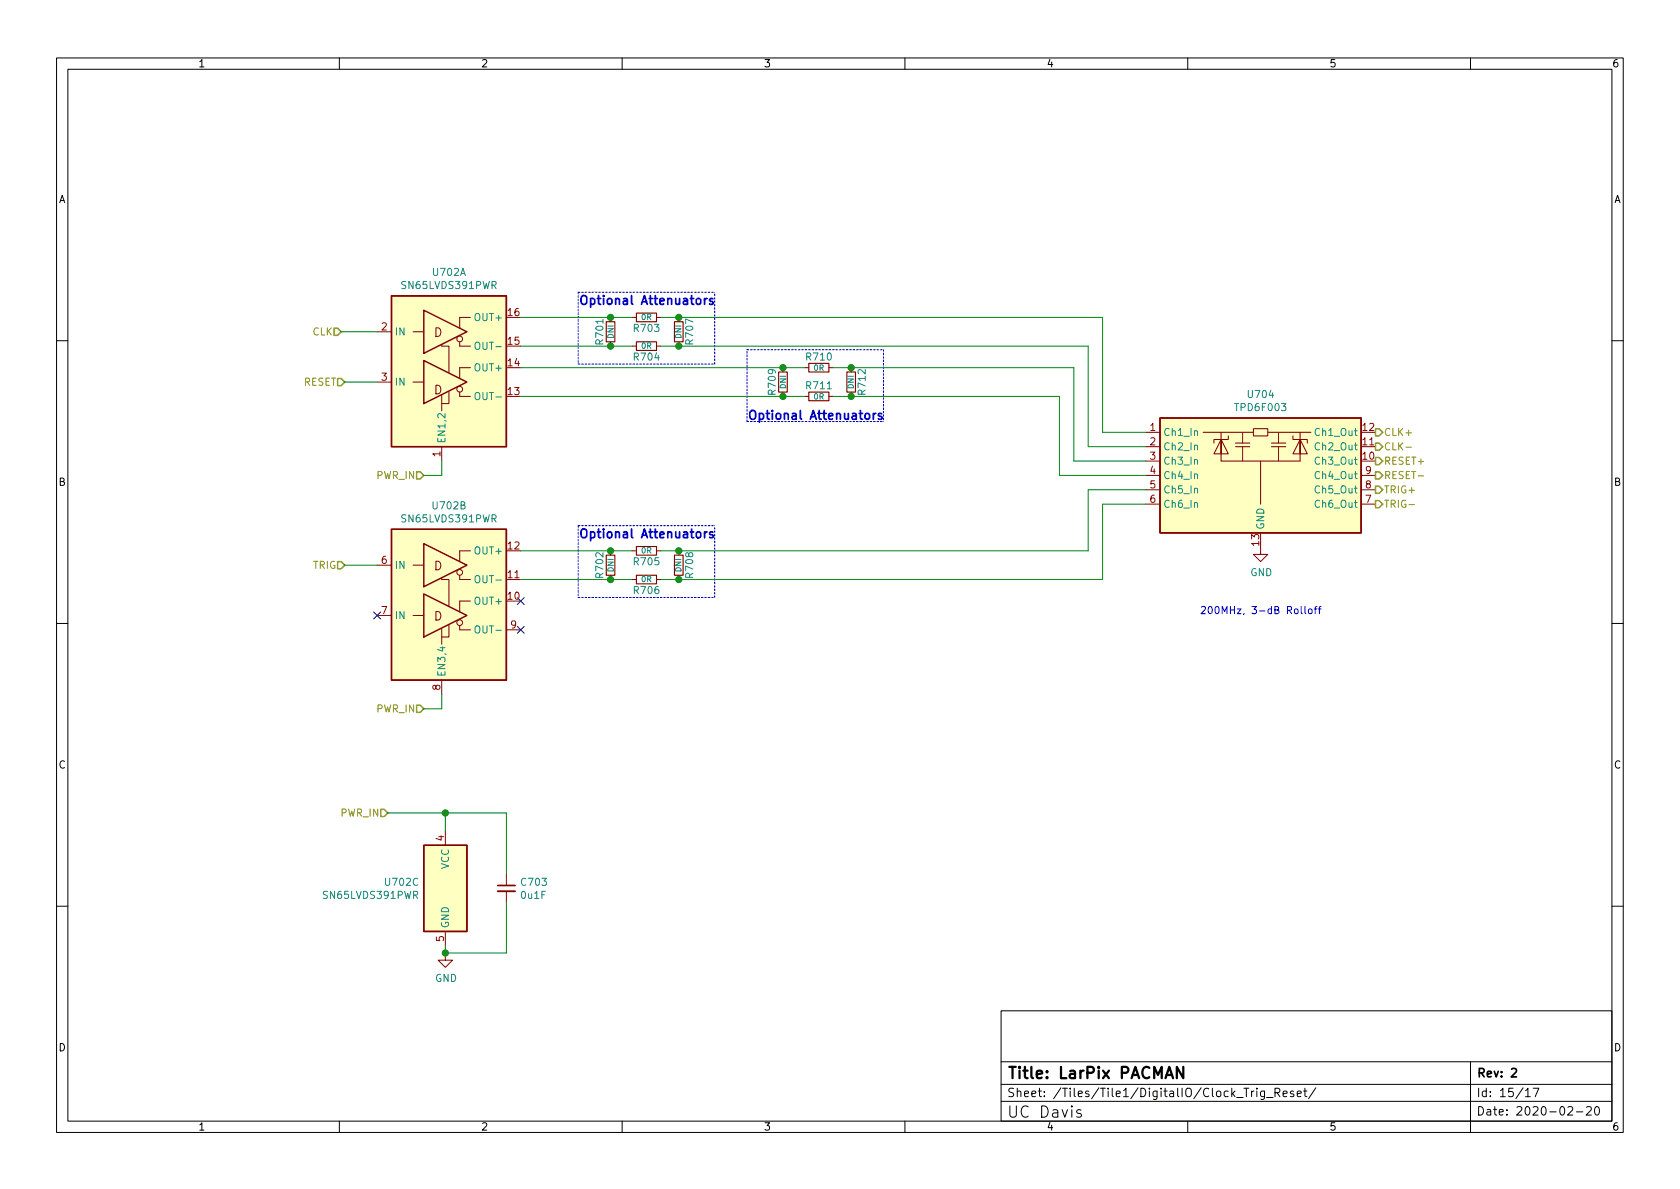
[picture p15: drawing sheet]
<svg xmlns="http://www.w3.org/2000/svg" width="297mm" height="210mm" viewBox="0 0 297 210" stroke-linecap="round" stroke-linejoin="round" font-family="sans-serif">
<defs><g id="words">
<g font-size="2.8">
<text x="178" y="190.8">Title: LarPix PACMAN</text>
<text x="178" y="197.7">UC Davis</text>
</g>
<g font-size="2.2" fill="#0000c2">
<text x="102.2" y="53.9">Optional Attenuators</text>
<text x="132.1" y="74.2">Optional Attenuators</text>
<text x="102.2" y="95.2">Optional Attenuators</text>
</g>
<g font-size="2.1" fill="#840000">
<text x="76.7" y="59.6">D</text>
<text x="76.7" y="69.7">D</text>
<text x="76.7" y="100.8">D</text>
<text x="76.7" y="109.7">D</text>
</g>
<g font-size="2.1">
<text x="261" y="190.5">Rev: 2</text>
<text x="178" y="194">Sheet: /Tiles/Tile1/DigitalIO/Clock_Trig_Reset/</text>
<text x="261" y="197.3">Date: 2020-02-20</text>
<text x="261" y="194">Id: 15/17</text>
</g>
<g font-size="1.8">
<text x="35" y="11.9">1</text>
<text x="85" y="11.9">2</text>
<text x="135" y="11.9">3</text>
<text x="185" y="11.9">4</text>
<text x="235" y="11.9">5</text>
<text x="285" y="11.9">6</text>
<text x="10.3" y="35.9">A</text>
<text x="285.3" y="35.9">A</text>
<text x="10.3" y="85.9">B</text>
<text x="285.3" y="85.9">B</text>
<text x="10.3" y="135.9">C</text>
<text x="285.3" y="135.9">C</text>
<text x="10.3" y="185.9">D</text>
<text x="285.3" y="185.9">D</text>
<text x="35" y="199.9">1</text>
<text x="85" y="199.9">2</text>
<text x="135" y="199.9">3</text>
<text x="185" y="199.9">4</text>
<text x="235" y="199.9">5</text>
<text x="285" y="199.9">6</text>
</g>
<g font-size="1.8" fill="#008484">
<text x="71.3" y="51.1">SN65LVDS391PWR</text>
<text x="76.6" y="48.8">U702A</text>
<text x="69.7" y="59.3">IN</text>
<text x="84.3" y="56.8">OUT+</text>
<text x="112.2" y="58.7">R703</text>
<text x="84.3" y="65.7">OUT+</text>
<text x="84.7" y="61.8">OUT-</text>
<text x="106.7" y="60.8" transform="rotate(-90 106.7 60.8)">R701</text>
<text x="112.2" y="63.8">R704</text>
<text x="122.6" y="60.8" transform="rotate(-90 122.6 60.8)">R707</text>
<text x="142.7" y="63.7">R710</text>
<text x="69.7" y="68.2">IN</text>
<text x="84.7" y="70.7">OUT-</text>
<text x="137.2" y="69.7" transform="rotate(-90 137.2 69.7)">R709</text>
<text x="142.7" y="68.8">R711</text>
<text x="153" y="69.7" transform="rotate(-90 153 69.7)">R712</text>
<text x="220.8" y="70.4">U704</text>
<text x="205.6" y="77.1">Ch1_In</text>
<text x="218.6" y="72.7">TPD6F003</text>
<text x="232.8" y="77.1">Ch1_Out</text>
<text x="78.7" y="78.5" transform="rotate(-90 78.7 78.5)">EN1,2</text>
<text x="205.6" y="79.6">Ch2_In</text>
<text x="205.6" y="82.2">Ch3_In</text>
<text x="232.8" y="82.2">Ch3_Out</text>
<text x="232.8" y="79.6">Ch2_Out</text>
<text x="205.6" y="84.7">Ch4_In</text>
<text x="205.6" y="87.2">Ch5_In</text>
<text x="205.6" y="89.8">Ch6_In</text>
<text x="232.8" y="89.8">Ch6_Out</text>
<text x="232.8" y="87.2">Ch5_Out</text>
<text x="232.8" y="84.7">Ch4_Out</text>
<text x="71.3" y="92.4">SN65LVDS391PWR</text>
<text x="76.6" y="90.1">U702B</text>
<text x="223.5" y="93.7" transform="rotate(-90 223.5 93.7)">GND</text>
<text x="69.7" y="100.6">IN</text>
<text x="84.3" y="98">OUT+</text>
<text x="112.2" y="99.9">R705</text>
<text x="221" y="101.9">GND</text>
<text x="84.3" y="106.9">OUT+</text>
<text x="84.7" y="103.1">OUT-</text>
<text x="106.7" y="102.1" transform="rotate(-90 106.7 102.1)">R702</text>
<text x="112.2" y="105">R706</text>
<text x="122.6" y="102.1" transform="rotate(-90 122.6 102.1)">R708</text>
<text x="69.7" y="109.5">IN</text>
<text x="84.7" y="112">OUT-</text>
<text x="78.7" y="119.8" transform="rotate(-90 78.7 119.8)">EN3,4</text>
<text x="79.4" y="153.7" transform="rotate(-90 79.4 153.7)">VCC</text>
<text x="57.4" y="158.9">SN65LVDS391PWR</text>
<text x="68.2" y="156.6">U702C</text>
<text x="92.2" y="158.9">0u1F</text>
<text x="92.3" y="156.6">C703</text>
<text x="79.4" y="164.2" transform="rotate(-90 79.4 164.2)">GND</text>
<text x="76.9" y="173.6">GND</text>
</g>
<g font-size="1.8" fill="#848400">
<text x="55.3" y="59.3">CLK</text>
<text x="53.6" y="68.2">RESET</text>
<text x="244.6" y="77.1">CLK+</text>
<text x="244.6" y="82.2">RESET+</text>
<text x="244.6" y="79.6">CLK-</text>
<text x="66.6" y="84.7">PWR_IN</text>
<text x="244.6" y="89.8">TRIG-</text>
<text x="244.6" y="87.2">TRIG+</text>
<text x="244.6" y="84.7">RESET-</text>
<text x="55.3" y="100.6">TRIG</text>
<text x="66.6" y="126">PWR_IN</text>
<text x="60.3" y="144.4">PWR_IN</text>
</g>
<g font-size="1.8" fill="#840000">
<text x="67.5" y="58.4">2</text>
<text x="89.8" y="55.9">16</text>
<text x="89.8" y="64.8">14</text>
<text x="89.8" y="61">15</text>
<text x="67.5" y="67.3">3</text>
<text x="89.8" y="69.8">13</text>
<text x="203.3" y="76.2">1</text>
<text x="241" y="76.2">12</text>
<text x="77.9" y="80.8" transform="rotate(-90 77.9 80.8)">1</text>
<text x="203.3" y="78.7">2</text>
<text x="203.3" y="81.3">3</text>
<text x="203.3" y="83.8">4</text>
<text x="241" y="81.3">10</text>
<text x="241" y="78.7">11</text>
<text x="241.4" y="83.8">9</text>
<text x="203.3" y="86.4">5</text>
<text x="203.3" y="88.9">6</text>
<text x="241.4" y="88.9">7</text>
<text x="241.4" y="86.4">8</text>
<text x="67.5" y="99.7">6</text>
<text x="89.8" y="97.1">12</text>
<text x="222.6" y="96.5" transform="rotate(-90 222.6 96.5)">13</text>
<text x="89.8" y="106">10</text>
<text x="89.8" y="102.2">11</text>
<text x="67.5" y="108.6">7</text>
<text x="90.3" y="111.1">9</text>
<text x="77.9" y="122" transform="rotate(-90 77.9 122)">8</text>
<text x="78.5" y="148.7" transform="rotate(-90 78.5 148.7)">4</text>
<text x="78.5" y="166.5" transform="rotate(-90 78.5 166.5)">5</text>
</g>
<text font-size="1.8" fill="#0000c2" x="212.1" y="108.6">200MHz, 3-dB Rolloff</text>
<g font-size="1.4" fill="#008484">
<text x="108.5" y="59.9" transform="rotate(-90 108.5 59.9)">DNI</text>
<text x="113.4" y="56.6">0R</text>
<text x="120.5" y="59.9" transform="rotate(-90 120.5 59.9)">DNI</text>
<text x="113.4" y="61.7">0R</text>
<text x="143.9" y="65.6">0R</text>
<text x="139" y="68.7" transform="rotate(-90 139 68.7)">DNI</text>
<text x="143.9" y="70.6">0R</text>
<text x="150.9" y="68.7" transform="rotate(-90 150.9 68.7)">DNI</text>
<text x="108.5" y="101.1" transform="rotate(-90 108.5 101.1)">DNI</text>
<text x="113.4" y="97.9">0R</text>
<text x="120.5" y="101.1" transform="rotate(-90 120.5 101.1)">DNI</text>
<text x="113.4" y="102.9">0R</text>
</g>
</g></defs>
<g fill="none" stroke="#000" stroke-width=".18">
<path d="M10 10.2h277v190.1h-277zM12 12.2h273v186.1h-273zM60 10.2v2M110 10.2v2M160 10.2v2M210 10.2v2M260 10.2v2M10 60.2h2M285 60.2h2M10 110.2h2M285 110.2h2M10 160.2h2"/>
<path d="M177 178.7h108v19.6h-108zM285 160.2h2M60 198.3v2M110 198.3v2M160 198.3v2M177 194.8h108M177 191.8h108M177 187.8h108M191.1 196.3l-.5-.1-.2 .3 .1 .3 .6 .2 .1 .2-.1 .3-.2 .1-.5-.1M210 198.3v2M222.2 192.4v.2M222.2 192.9v1"/>
<path d="M223.6 192.9v1.2l-.3 .3h-.4M223.6 193l-.5-.1-.2 .3v.4l.1 .3h.6M223.9 194.1h1.2M225.4 193.2l.7-.1 .2-.2-.1-.3-.2-.2h-.6v1.5M225.8 193.2l.5 .7M226.9 193.4l.7-.1-.1-.3-.4-.1-.2 .2v.8h.6M228.7 193l-.3-.1-.3 .2 .1 .3 .5 .1v.4h-.6M229.4 193.4l.7-.1-.1-.3-.4-.1-.2 .2v.8h.6M230.5 192.9h.6M230.7 192.4v1.3l.4 .2M232.6 192.4l-1.2 1.9M260 187.7v12.6"/>
<path d="M269.7 192.9l.4-.5v1.5M269.7 193.9h.9M271.1 192.4h1l-.7 1.5M277.2 195.8l.6-.1 .2 .1 .1 .3-1 1.1h1M278.7 196.6h1.2M280.5 195.8l.6-.1 .2 .1 .1 .3-1 1.1h1M282.1 195.8l.2-.1a.81 .81 0 0 1 .6 .6 .81 .81 0 0 1-.3 .8l-.2 .1a.81 .81 0 0 1-.5-.6 .81 .81 0 0 1 .2-.8z"/>
</g>
<path d="M267.3 189.1l.5-.2 .3 .2v.3l-.9 1h.9" fill="none" stroke="#000" stroke-width=".3"/>
<path d="M209.2 188.7v2l-1.1-2v2" fill="none" stroke="#000" stroke-width=".4"/>
<g fill="#ffffc2" stroke="#ffffc2" stroke-width=".18">
<path d="M205.1 73.9h35.6v20.3h-35.6z"/>
<path d="M69.2 52.3h20.3v26.7h-20.3z"/>
<path d="M69.2 93.6h20.3v26.7h-20.3z"/>
<path d="M74.9 149.5h7.6v15.2h-7.6z"/>
</g>
<path d="M69.2 52.3h20.3v26.7h-20.3zM74.9 54.9l7.6 3.8-7.6 3.8zM74.9 63.7l7.6 3.9-7.6 3.8zM205.1 73.9h35.6v20.3h-35.6zM69.2 93.6h20.3v26.7h-20.3zM74.9 96.1l7.6 3.8-7.6 3.9zM74.9 105l7.6 3.8-7.6 3.8zM74.9 149.5h7.6v15.2h-7.6z" fill="none" stroke="#840000" stroke-width=".25"/>
<g fill="none" stroke="#840000" stroke-width=".18">
<path d="M66.7 58.7h2.5M73 58.7h1.9M83.2 56.1h-1.9v1.9M107.9 56.1v.8M111.8 56.1h.7M116.1 56.1h.7M120 56.1v.8M66.7 67.6h2.5M73 67.6h1.9M78.1 61v.2h1.3v4.7M78.1 69.9v2.7M78.1 79v2.5"/>
<path d="M79.4 69.2v2.2h-1.3M81.3 60.4v.8h1.9M81.3 69.3v.8h1.9M83.2 65h-1.9v1.9M107.9 60.4v.8M111.8 61.2h.7M116.1 61.2h.7M120 60.4v.8M138.4 65v.8M138.4 69.3v.8M142.2 65h.8M142.2 70.1h.8"/>
<path d="M146.6 65h.7M146.6 70.1h.7M150.5 65v.8M150.5 69.3v.8M202.6 79h2.5M202.6 76.4h2.5M212.7 76.4h8.9M215.9 77.7l1.3 2.6h-2.6zM215.9 76.4v1.3M217.2 77.1v.6h-2.6v.7M218.4 78.4h2.6M218.4 79h2.6"/>
<path d="M219.7 76.4v2M219.7 79v2.5M221.6 75.8h2.6v1.3h-2.6zM224.2 76.4h7.6M224.8 78.4h2.5M224.8 79h2.5M226.1 76.4v2M226.1 79v2.5M228.6 77.1v.6h2.5v.7M229.9 77.7l1.2 2.6h-2.5zM229.9 76.4v1.3M240.7 79h2.5"/>
<path d="M66.7 99.9h2.5M73 99.9h1.9M83.2 97.4h-1.9v1.9M107.9 97.4v.8M111.8 97.4h.7M116.1 97.4h.7M120 97.4v.8M202.6 81.5h2.5M202.6 84.1h2.5M202.6 86.6h2.5M202.6 89.1h2.5M215.9 80.3v-2.6v3.8h14v-3.8v2.6"/>
<path d="M222.9 96.8v1.2h1.3l-1.3 1.3-1.3-1.3h1.3M222.9 81.5v7.6M240.7 84.1h2.5M240.7 86.6h2.5M240.7 89.1h2.5M66.7 108.8h2.5M73 108.8h1.9M78.1 102.2v.3h1.3v4.7M78.1 111.2v2.7M79.4 110.5v2.1h-1.3M81.3 101.7v.8h1.9M81.3 110.6v.8h1.9"/>
<path d="M83.2 106.3h-1.9v1.9M89.5 102.5h2.6M89.5 111.4h2.6M107.9 101.7v.8M111.8 102.5h.7M116.1 102.5h.7M120 101.7v.8M78.1 120.3v2.5M78.7 146.9v2.6M89.5 154.6v2M89.5 157.6v2M78.7 168.5v1.3h1.3l-1.3 1.3-1.2-1.3h1.2"/>
<path d="M78.7 164.7v2.6"/>
<circle cx="81.3" cy="59.9" r=".51"/>
<circle cx="81.3" cy="68.8" r=".51"/>
<circle cx="81.3" cy="110.1" r=".51"/>
<circle cx="81.3" cy="101.2" r=".51"/>
</g>
<path d="M107.2 56.9h1.5v3.5h-1.5zM112.5 55.4h3.6v1.5h-3.6zM119.3 56.9h1.5v3.5h-1.5zM112.5 60.4h3.6v1.6h-3.6zM137.7 65.8h1.5v3.5h-1.5zM143 64.3h3.6v1.5h-3.6zM143 69.3h3.6v1.6h-3.6zM149.7 65.8h1.6v3.5h-1.6zM107.2 98.2h1.5v3.5h-1.5zM112.5 96.6h3.6v1.6h-3.6zM119.3 98.2h1.5v3.5h-1.5zM112.5 101.7h3.6v1.5h-3.6z" fill="none" stroke="#840000" stroke-width=".2"/>
<path d="M84.1 69.6l.2-.2a.43 .43 0 0 1 .5 .4v.4a.42 .42 0 0 1-.4 .5 .42 .42 0 0 1-.4-.5zM84.1 60.7l.2-.2a.43 .43 0 0 1 .5 .4v.5a.42 .42 0 0 1-.4 .4 .42 .42 0 0 1-.4-.4zM84.1 102l.2-.2a.43 .43 0 0 1 .5 .4v.4a.42 .42 0 0 1-.4 .5 .42 .42 0 0 1-.4-.5zM84.1 110.9l.2-.2a.43 .43 0 0 1 .5 .4v.4a.42 .42 0 0 1-.4 .5 .42 .42 0 0 1-.4-.5z" fill="none" stroke="#008484" stroke-width=".18"/>
<path d="M88 157.6h3.1" fill="none" stroke="#840000" stroke-width=".33"/>
<path d="M88 156.6h3.1" fill="none" stroke="#840000" stroke-width=".3"/>
<path d="M248.6 79.1h.9M249.1 89.2h1M250.8 84.2h.9" fill="none" stroke="#848400" stroke-width=".18"/>
<path d="M59.1 58h.6l.6 .7-.6 .6h-.6zM59.7 66.9h.6l.7 .7-.7 .6h-.6zM243.2 78.4h.6l.7 .6-.7 .6h-.6zM243.2 75.8h.6l.7 .6-.7 .7h-.6zM59.7 99.3h.6l.7 .6-.7 .7h-.6zM73.7 83.4h.6l.6 .7-.6 .6h-.6zM243.2 88.5h.6l.7 .6-.7 .7h-.6zM243.2 86h.6l.7 .6-.7 .6h-.6zM243.2 83.4h.6l.7 .7-.7 .6h-.6zM243.2 80.9h.6l.7 .6-.7 .7h-.6zM73.7 124.7h.6l.6 .6-.6 .7h-.6zM67.3 143.1h.6l.7 .7-.7 .6h-.6z" fill="none" stroke="#848400" stroke-width=".25"/>
<path d="M124.6 52.8v1M125 52.8l-.3 .1-.1 .2M126 52.9l-.3-.1-.2 .2v.2l.5 .2v.3h-.5M154.4 73.1v1M154.9 73.1l-.3 .1-.2 .2M155.9 73.2l-.4-.1-.2 .2 .1 .2 .5 .2v.4h-.6M124.6 94.1v1M125 94.1h-.3l-.1 .3M126 94.1h-.3l-.2 .2v.2l.5 .1v.4h-.5" fill="none" stroke="#0000c2" stroke-width=".31"/>
<path d="M229 107.7h.3l.2 .2v.4l-.2 .2h-.3l-.1-.2zM230.1 107.2v1.1l.1 .2M230.7 107.2v1.1l.2 .2M231.4 107.8l.2-.1 .3 .1 .1 .5-.1 .2h-.3l-.2-.1zM232.4 107.7h.4M232.8 107.2l-.3 .2v1.1M233.1 107.7h.5M233.6 107.2l-.3 .2v1.1" fill="none" stroke="#0000c2" stroke-width=".18"/>
<path d="M102.2 51.7v12.7M102.2 51.7h24.2M102.2 64.4h24.2M126.4 64.4v-12.7M132.1 61.8h24.1M132.1 74.5h24.1M132.1 74.5v-12.7M156.2 61.8v12.7M102.2 93h24.2M102.2 93v12.7M102.2 105.7h24.2M126.4 105.7v-12.7" fill="none" stroke="#0000c2" stroke-width=".18" stroke-dasharray=".3 .3"/>
<g fill="none" stroke="#008400" stroke-width=".18">
<path d="M60.3 58.7h6.4M92.1 56.1h19.7M116.8 56.1h78.1v20.3h7.7M61 67.6h5.7M92.1 61.2h19.7M92.1 70.1h50.1M92.1 65h50.1M116.8 61.2h75.6v17.8h10.2M147.3 70.1h40v14h15.3M147.3 65h42.6v16.5h12.7M61 99.9h5.7M78.1 81.5v2.6h-3.2"/>
<path d="M92.1 97.4h19.7M202.6 86.6h-10.2v10.8h-75.6M202.6 89.1h-7.7v13.4h-78.1M92.1 102.5h19.7M78.1 122.8v2.5h-3.2M68.6 143.8h20.9v10.8M78.7 143.8v3.1M89.5 159.6v8.9h-10.8v-1.2"/>
</g>
<path d="M66.1 108.2l1.2 1.2M67.3 108.2l-1.2 1.2M91.5 110.8l1.2 1.2M91.5 105.7l1.2 1.2M92.7 110.8l-1.2 1.2M92.7 105.7l-1.2 1.2" fill="none" stroke="#000084" stroke-width=".18"/>
<g fill="#008400" stroke="#008400" stroke-width=".25">
<circle cx="78.7" cy="168.5" r=".51"/>
<circle cx="108" cy="97.4" r=".51"/>
<circle cx="108" cy="102.5" r=".51"/>
<circle cx="78.7" cy="143.8" r=".51"/>
<circle cx="108" cy="61.2" r=".51"/>
<circle cx="120" cy="97.4" r=".51"/>
<circle cx="138.4" cy="70.1" r=".51"/>
<circle cx="108" cy="56.1" r=".51"/>
<circle cx="120" cy="56.1" r=".51"/>
<circle cx="120" cy="102.5" r=".51"/>
<circle cx="120" cy="61.2" r=".51"/>
<circle cx="138.4" cy="65" r=".51"/>
<circle cx="150.5" cy="65" r=".51"/>
<circle cx="150.5" cy="70.1" r=".51"/>
</g>
<use href="#words"/>
</svg>
